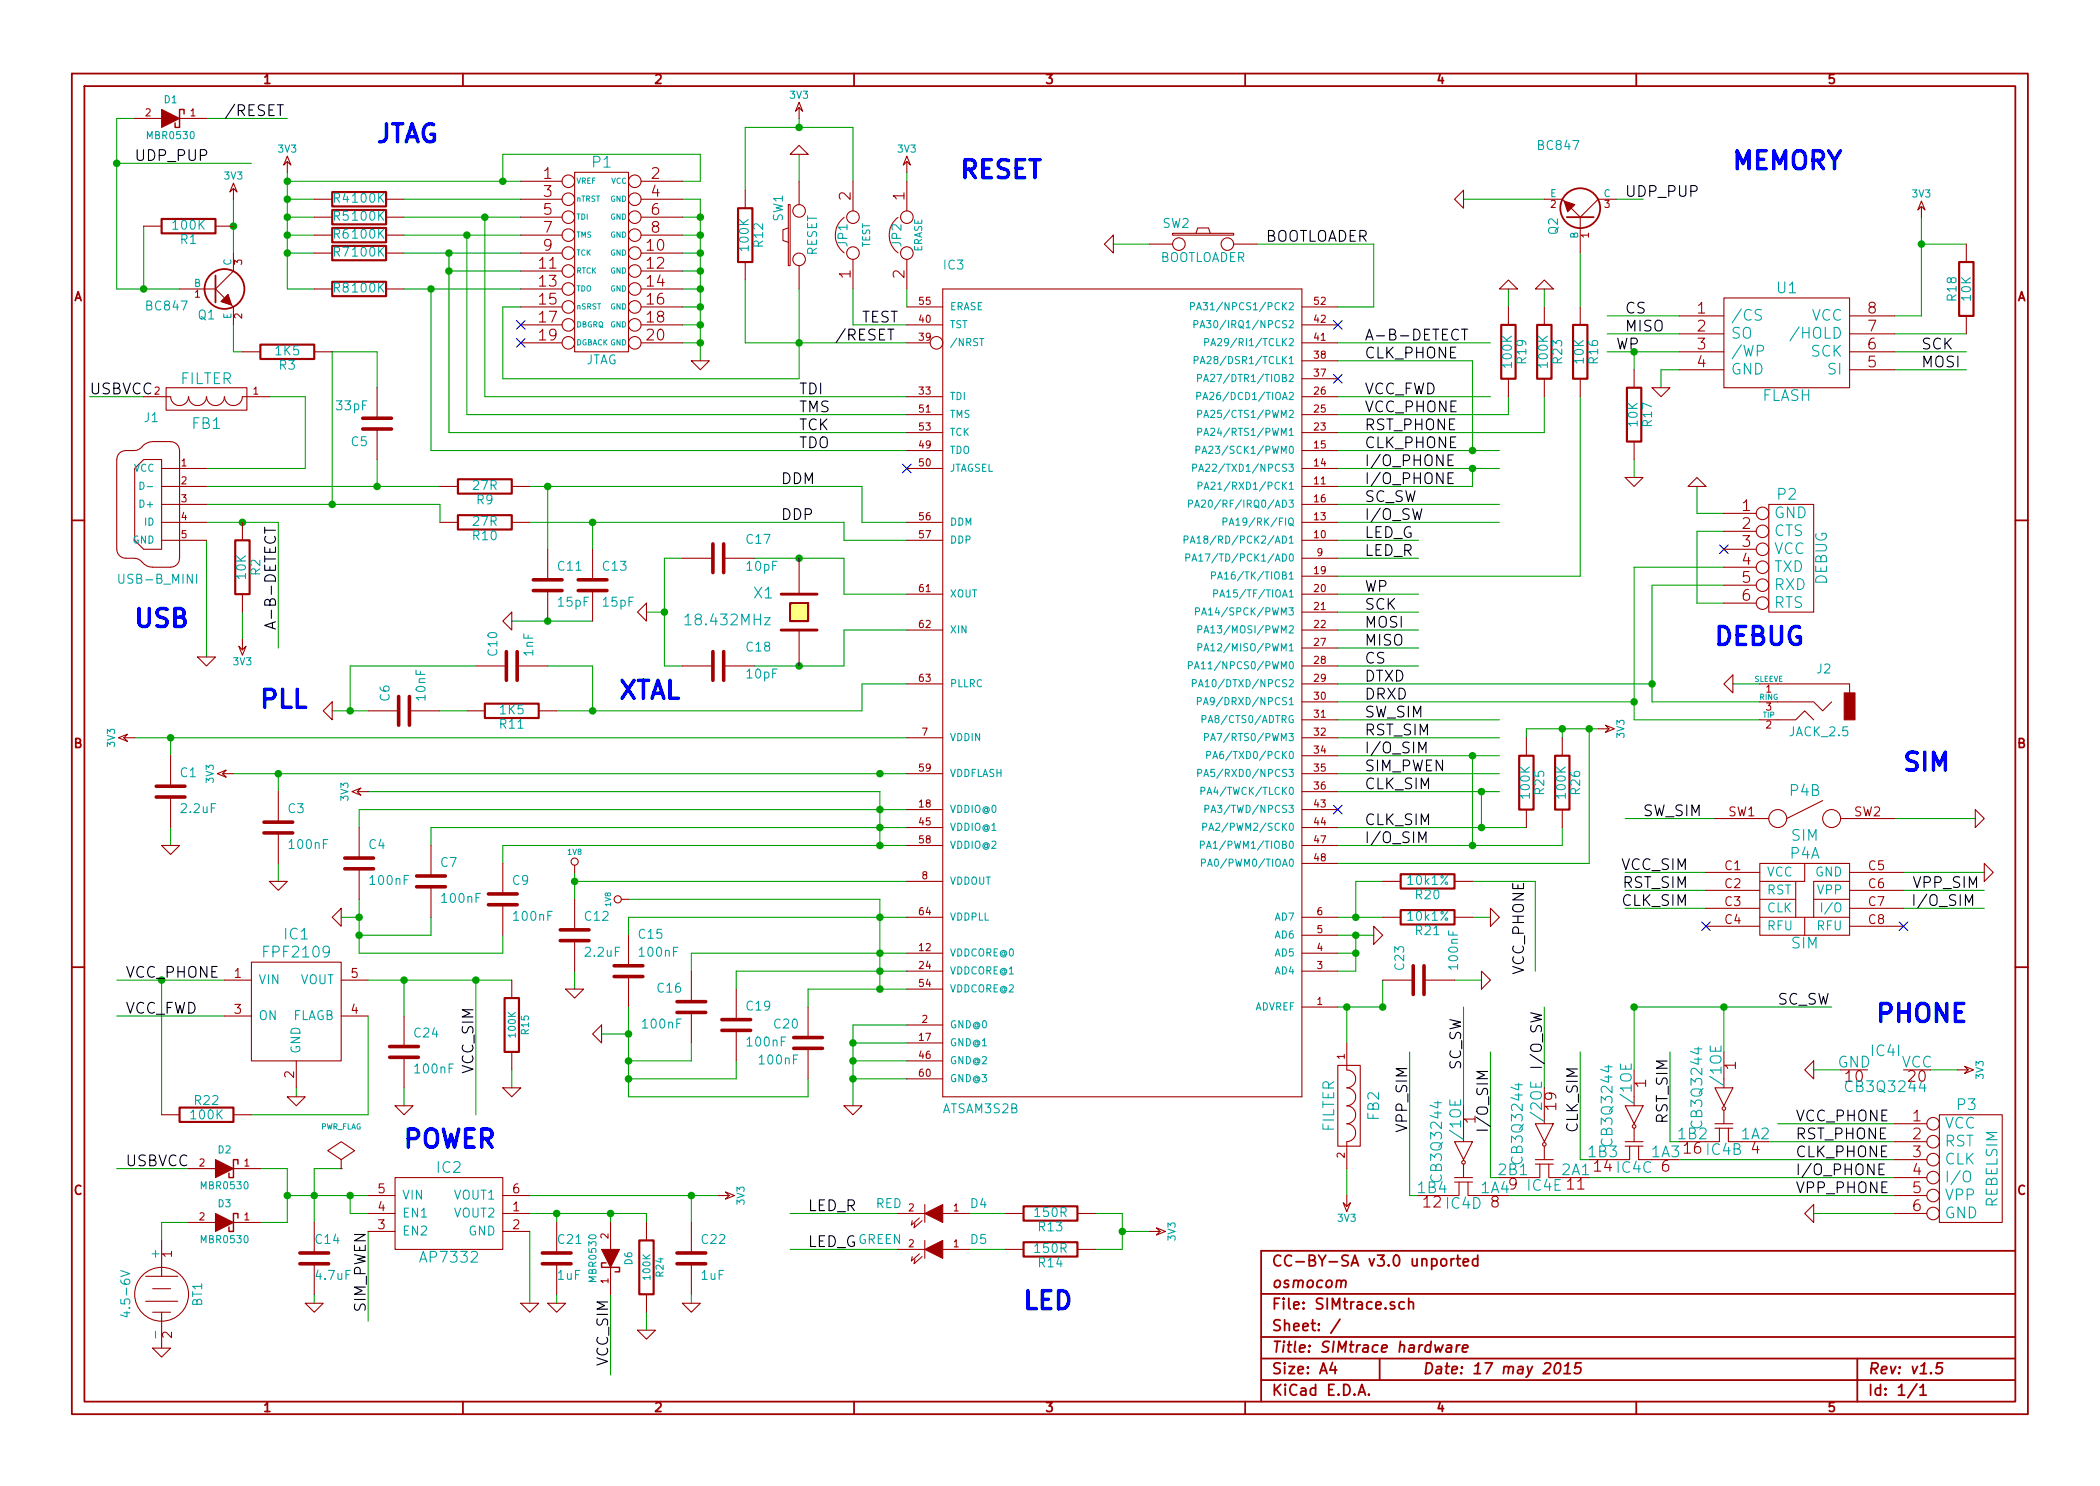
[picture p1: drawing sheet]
<svg xmlns="http://www.w3.org/2000/svg" width="297mm" height="210mm" viewBox="0 0 297 210" stroke-linecap="round" stroke-linejoin="round" font-family="sans-serif">
<defs><g id="words">
<g font-size="3.5" fill="#00f">
<text x="53.3" y="20.3">JTAG</text>
<text x="135.9" y="25.4">RESET</text>
<text x="245.1" y="24.1">MEMORY</text>
<text x="19" y="88.9">USB</text>
<text x="242.6" y="91.4">DEBUG</text>
<text x="36.8" y="100.3">PLL</text>
<text x="87.6" y="99.1">XTAL</text>
<text x="269.2" y="109.2">SIM</text>
<text x="265.4" y="144.8">PHONE</text>
<text x="57.1" y="162.6">POWER</text>
<text x="144.8" y="185.4">LED</text>
</g>
<g font-size="2.1">
<text x="31.7" y="16.5">/RESET</text>
<text x="19" y="22.9">UDP_PUP</text>
<text x="229.9" y="27.9">UDP_PUP</text>
<text x="179.1" y="34.3">BOOTLOADER</text>
<text x="121.9" y="45.7">TEST</text>
<text x="229.9" y="47">MISO</text>
<text x="229.9" y="44.4">CS</text>
<text x="118.1" y="48.3">/RESET</text>
<text x="193" y="48.3">A-B-DETECT</text>
<text x="193" y="50.8">CLK_PHONE</text>
<text x="228.6" y="49.5">WP</text>
<text x="271.8" y="52.1">MOSI</text>
<text x="271.8" y="49.5">SCK</text>
<text x="12.7" y="55.9">USBVCC</text>
<text x="113" y="58.4">TMS</text>
<text x="113" y="55.9">TDI</text>
<text x="193" y="55.9">VCC_FWD</text>
<text x="193" y="58.4">VCC_PHONE</text>
<text x="113" y="63.5">TDO</text>
<text x="113" y="61">TCK</text>
<text x="193" y="63.5">CLK_PHONE</text>
<text x="193" y="61">RST_PHONE</text>
<text x="110.5" y="68.6">DDM</text>
<text x="193" y="71.1">SC_SW</text>
<text x="193" y="68.6">I/O_PHONE</text>
<text x="193" y="66">I/O_PHONE</text>
<text x="110.5" y="73.7">DDP</text>
<text x="193" y="73.7">I/O_SW</text>
<text x="193" y="76.2">LED_G</text>
<text x="193" y="83.8">WP</text>
<text x="193" y="78.7">LED_R</text>
<text x="39.1" y="89.1" transform="rotate(-90 39.1 89.1)">A-B-DETECT</text>
<text x="193" y="88.9">MOSI</text>
<text x="193" y="86.4">SCK</text>
<text x="193" y="94">CS</text>
<text x="193" y="91.4">MISO</text>
<text x="193" y="101.6">SW_SIM</text>
<text x="193" y="99.1">DRXD</text>
<text x="193" y="96.5">DTXD</text>
<text x="193" y="106.7">I/O_SIM</text>
<text x="193" y="104.1">RST_SIM</text>
<text x="193" y="109.2">SIM_PWEN</text>
<text x="193" y="111.8">CLK_SIM</text>
<text x="193" y="119.4">I/O_SIM</text>
<text x="193" y="116.8">CLK_SIM</text>
<text x="232.4" y="115.6">SW_SIM</text>
<text x="229.3" y="123.2">VCC_SIM</text>
<text x="229.6" y="125.7">RST_SIM</text>
<text x="270.5" y="125.7">VPP_SIM</text>
<text x="229.4" y="128.3">CLK_SIM</text>
<text x="271.6" y="128.3">I/O_SIM</text>
<text x="215.6" y="137.9" transform="rotate(-90 215.6 137.9)">VCC_PHONE</text>
<text x="17.8" y="143.5">VCC_FWD</text>
<text x="17.8" y="138.4">VCC_PHONE</text>
<text x="251.5" y="142.2">SC_SW</text>
<text x="67.1" y="151.9" transform="rotate(-90 67.1 151.9)">VCC_SIM</text>
<text x="206.8" y="151.4" transform="rotate(-90 206.8 151.4)">SC_SW</text>
<text x="218.2" y="151.4" transform="rotate(-90 218.2 151.4)">I/O_SW</text>
<text x="199.1" y="160.3" transform="rotate(-90 199.1 160.3)">VPP_SIM</text>
<text x="210.6" y="160.3" transform="rotate(-90 210.6 160.3)">I/O_SIM</text>
<text x="223.3" y="160.3" transform="rotate(-90 223.3 160.3)">CLK_SIM</text>
<text x="236" y="159" transform="rotate(-90 236 159)">RST_SIM</text>
<text x="254" y="161.3">RST_PHONE</text>
<text x="254" y="158.7">VCC_PHONE</text>
<text x="17.8" y="165.1">USBVCC</text>
<text x="254" y="166.4">I/O_PHONE</text>
<text x="254" y="163.8">CLK_PHONE</text>
<text x="114.3" y="171.4">LED_R</text>
<text x="254" y="168.9">VPP_PHONE</text>
<text x="114.3" y="176.5">LED_G</text>
<text x="51.8" y="185.7" transform="rotate(-90 51.8 185.7)">SIM_PWEN</text>
<text x="86.1" y="193.3" transform="rotate(-90 86.1 193.3)">VCC_SIM</text>
</g>
<g font-size="2.1" fill="#00a0a0">
<text x="83.8" y="23.8">P1</text>
<text x="251.4" y="41.6">U1</text>
<text x="244.9" y="45.5">/CS</text>
<text x="256.1" y="45.5">VCC</text>
<text x="244.9" y="48">SO</text>
<text x="244.9" y="50.5">/WP</text>
<text x="244.9" y="53.1">GND</text>
<text x="254" y="48">/HOLD</text>
<text x="256.1" y="50.5">SCK</text>
<text x="258.6" y="53.1">SI</text>
<text x="25.5" y="54.4">FILTER</text>
<text x="249.2" y="56.8">FLASH</text>
<text x="27.2" y="60.8">FB1</text>
<text x="251.4" y="70.8">P2</text>
<text x="251" y="73.4">GND</text>
<text x="251" y="75.9">CTS</text>
<text x="251" y="78.5">VCC</text>
<text x="251" y="81">TXD</text>
<text x="251" y="83.6">RXD</text>
<text x="258.5" y="82.8" transform="rotate(-90 258.5 82.8)">DEBUG</text>
<text x="97.5" y="88.6">18.432MHz</text>
<text x="106.7" y="84.8">X1</text>
<text x="251" y="86.1">RTS</text>
<text x="253.2" y="112.7">P4B</text>
<text x="253.4" y="119">SIM</text>
<text x="253.2" y="121.6">P4A</text>
<text x="37.5" y="135.6">FPF2109</text>
<text x="40.3" y="133">IC1</text>
<text x="253.4" y="134.3">SIM</text>
<text x="264.8" y="149.5">IC4I</text>
<text x="230.9" y="155.7" transform="rotate(-90 230.9 155.7)">/1OE</text>
<text x="243.6" y="153.2" transform="rotate(-90 243.6 153.2)">/1OE</text>
<text x="259.9" y="151.1">GND</text>
<text x="261.4" y="154.6">CB3Q3244</text>
<text x="268.9" y="151.1">VCC</text>
<text x="188.8" y="160.2" transform="rotate(-90 188.8 160.2)">FILTER</text>
<text x="195.1" y="158.5" transform="rotate(-90 195.1 158.5)">FB2</text>
<text x="206.8" y="160.8" transform="rotate(-90 206.8 160.8)">/1OE</text>
<text x="218.2" y="158.2" transform="rotate(-90 218.2 158.2)">/2OE</text>
<text x="228.2" y="161.8" transform="rotate(-90 228.2 161.8)">CB3Q3244</text>
<text x="237.5" y="161.3">1B2</text>
<text x="240.9" y="159.2" transform="rotate(-90 240.9 159.2)">CB3Q3244</text>
<text x="246.4" y="161.3">1A2</text>
<text x="275.1" y="159.8">VCC</text>
<text x="276.8" y="157.1">P3</text>
<text x="61.8" y="166">IC2</text>
<text x="204" y="166.8" transform="rotate(-90 204 166.8)">CB3Q3244</text>
<text x="212.1" y="166.4">2B1</text>
<text x="215.5" y="164.3" transform="rotate(-90 215.5 164.3)">CB3Q3244</text>
<text x="221" y="166.4">2A1</text>
<text x="224.8" y="163.8">1B3</text>
<text x="225.5" y="165.9">14 IC4C 6</text>
<text x="233.7" y="163.8">1A3</text>
<text x="238.2" y="163.3">16 IC4B</text>
<text x="275.1" y="162.3">RST</text>
<text x="275.1" y="164.8">CLK</text>
<text x="275.1" y="167.4">I/O</text>
<text x="200.6" y="168.9">1B4</text>
<text x="201.4" y="170.9">12 IC4D 8</text>
<text x="216.1" y="168.6">IC4E 11</text>
<text x="275.1" y="169.9">VPP</text>
<text x="275.1" y="172.5">GND</text>
<text x="282.6" y="170.8" transform="rotate(-90 282.6 170.8)">REBELSIM</text>
<text x="59.7" y="178.7">AP7332</text>
</g>
<g font-size="2.1" fill="#a00000">
<text x="76.9" y="25.4">1</text>
<text x="76.9" y="27.9">3</text>
<text x="92.1" y="25.4">2</text>
<text x="92.1" y="27.9">4</text>
<text x="120.4" y="28.3" transform="rotate(-90 120.4 28.3)">2</text>
<text x="128" y="28.3" transform="rotate(-90 128 28.3)">1</text>
<text x="76.9" y="30.5">5</text>
<text x="76.9" y="33">7</text>
<text x="76.9" y="35.6">9</text>
<text x="91.5" y="35.6">10</text>
<text x="92.1" y="30.5">6</text>
<text x="92.1" y="33">8</text>
<text x="76.3" y="38.1">11</text>
<text x="76.3" y="40.6">13</text>
<text x="91.5" y="38.1">12</text>
<text x="91.5" y="40.6">14</text>
<text x="120.4" y="39.4" transform="rotate(-90 120.4 39.4)">1</text>
<text x="128" y="39.4" transform="rotate(-90 128 39.4)">2</text>
<text x="76.3" y="43.2">15</text>
<text x="76.3" y="45.7">17</text>
<text x="91.5" y="43.2">16</text>
<text x="91.5" y="45.7">18</text>
<text x="240.1" y="44.4">1</text>
<text x="240.1" y="47">2</text>
<text x="264.2" y="47">7</text>
<text x="264.2" y="44.4">8</text>
<text x="76.3" y="48.3">19</text>
<text x="91.5" y="48.3">20</text>
<text x="240.1" y="49.5">3</text>
<text x="240.1" y="52.1">4</text>
<text x="264.2" y="52.1">5</text>
<text x="264.2" y="49.5">6</text>
<text x="246.4" y="72.4">1</text>
<text x="246.4" y="74.9">2</text>
<text x="246.4" y="77.5">3</text>
<text x="246.4" y="80">4</text>
<text x="246.4" y="82.5">5</text>
<text x="246.4" y="85.1">6</text>
<text x="232.9" y="153.9" transform="rotate(-90 232.9 153.9)">1</text>
<text x="245.6" y="151.3" transform="rotate(-90 245.6 151.3)">1</text>
<text x="261.1" y="153.2">10</text>
<text x="270" y="153.2">20</text>
<text x="208.8" y="158.9" transform="rotate(-90 208.8 158.9)">1</text>
<text x="220.2" y="157" transform="rotate(-90 220.2 157)">19</text>
<text x="270.6" y="158.7">1</text>
<text x="270.6" y="161.3">2</text>
<text x="247.7" y="163.3">4</text>
<text x="270.6" y="163.8">3</text>
<text x="270.6" y="166.4">4</text>
<text x="209.5" y="168.9">1A49</text>
<text x="270.6" y="168.9">5</text>
<text x="270.6" y="171.4">6</text>
<text x="179.9" y="179.3">CC-BY-SA v3.0 unported</text>
<text x="179.9" y="185.4">File: SIMtrace.sch</text>
<text x="179.9" y="182.3">osmocom</text>
<text x="179.9" y="191.5">Title: SIMtrace hardware</text>
<text x="179.9" y="188.4">Sheet: /</text>
<text x="179.9" y="197.6">KiCad E.D.A.</text>
<text x="179.9" y="194.5">Size: A4</text>
<text x="201.2" y="194.5">Date: 17 may 2015</text>
<text x="264.2" y="194.5">Rev: v1.5</text>
<text x="264.2" y="197.6">Id: 1/1</text>
</g>
<g font-size="1.8" fill="#a00000">
<text x="37.3" y="11.9">1</text>
<text x="92.7" y="11.9">2</text>
<text x="148" y="11.9">3</text>
<text x="203.3" y="11.9">4</text>
<text x="258.6" y="11.9">5</text>
<text x="10.4" y="42.7">A</text>
<text x="285.3" y="42.7">A</text>
<text x="10.4" y="105.9">B</text>
<text x="285.3" y="105.9">B</text>
<text x="244.5" y="115.6">SW1</text>
<text x="262.3" y="115.6">SW2</text>
<text x="244" y="123.2">C1</text>
<text x="244" y="125.7">C2</text>
<text x="264.3" y="123.2">C5</text>
<text x="264.3" y="125.7">C6</text>
<text x="244" y="128.3">C3</text>
<text x="244" y="130.8">C4</text>
<text x="264.3" y="128.3">C7</text>
<text x="264.3" y="130.8">C8</text>
<text x="33.2" y="138.4">1</text>
<text x="33.2" y="143.5">3</text>
<text x="49.7" y="143.5">4</text>
<text x="49.7" y="138.4">5</text>
<text x="41.7" y="152.5" transform="rotate(-90 41.7 152.5)">2</text>
<text x="10.4" y="169.1">C</text>
<text x="53.5" y="174">3</text>
<text x="53.5" y="171.4">4</text>
<text x="53.5" y="168.9">5</text>
<text x="72.5" y="171.4">1</text>
<text x="72.5" y="174">2</text>
<text x="72.5" y="168.9">6</text>
<text x="285.3" y="169.1">C</text>
<text x="24.4" y="177.9" transform="rotate(-90 24.4 177.9)">1</text>
<text x="24.4" y="189.3" transform="rotate(-90 24.4 189.3)">2</text>
<text x="37.3" y="199.8">1</text>
<text x="92.7" y="199.8">2</text>
<text x="148" y="199.8">3</text>
<text x="203.3" y="199.8">4</text>
<text x="258.6" y="199.8">5</text>
</g>
<g font-size="1.8" fill="#00a0a0">
<text x="217.7" y="21.3">BC847</text>
<text x="47.1" y="28.7">R4</text>
<text x="50" y="28.7">100K</text>
<text x="24.6" y="32.6">100K</text>
<text x="25.6" y="34.6">R1</text>
<text x="47.1" y="33.8">R6</text>
<text x="47.1" y="31.3">R5</text>
<text x="50" y="33.8">100K</text>
<text x="50" y="31.3">100K</text>
<text x="106" y="35.4" transform="rotate(-90 106 35.4)">100K</text>
<text x="108" y="34.9" transform="rotate(-90 108 34.9)">R12</text>
<text x="110.8" y="31.3" transform="rotate(-90 110.8 31.3)">SW1</text>
<text x="119.9" y="34.8" transform="rotate(-90 119.9 34.8)">JP1</text>
<text x="127.6" y="34.8" transform="rotate(-90 127.6 34.8)">JP2</text>
<text x="164.4" y="32.3">SW2</text>
<text x="220.4" y="33.2" transform="rotate(-90 220.4 33.2)">Q2</text>
<text x="47.1" y="41.4">R8</text>
<text x="47.1" y="36.4">R7</text>
<text x="50" y="41.4">100K</text>
<text x="50" y="36.4">100K</text>
<text x="115.6" y="36.2" transform="rotate(-90 115.6 36.2)">RESET</text>
<text x="133.5" y="38.2">IC3</text>
<text x="163.9" y="37.1">BOOTLOADER</text>
<text x="20.8" y="44">BC847</text>
<text x="28" y="45.3">Q1</text>
<text x="276.8" y="42.5" transform="rotate(-90 276.8 42.5)">R18</text>
<text x="278.8" y="42.5" transform="rotate(-90 278.8 42.5)">10K</text>
<text x="39" y="50.3">1K5</text>
<text x="39.5" y="52.4">R3</text>
<text x="82.7" y="51.6">JTAG</text>
<text x="213.9" y="51.9" transform="rotate(-90 213.9 51.9)">100K</text>
<text x="216" y="51.4" transform="rotate(-90 216 51.4)">R19</text>
<text x="219" y="51.9" transform="rotate(-90 219 51.9)">100K</text>
<text x="221" y="51.4" transform="rotate(-90 221 51.4)">R23</text>
<text x="224.1" y="51.4" transform="rotate(-90 224.1 51.4)">10K</text>
<text x="226.1" y="51.4" transform="rotate(-90 226.1 51.4)">R16</text>
<text x="20.4" y="59.8">J1</text>
<text x="47.7" y="58.1">33pF</text>
<text x="49.7" y="63.2">C5</text>
<text x="231.7" y="60.3" transform="rotate(-90 231.7 60.3)">10K</text>
<text x="233.7" y="60.3" transform="rotate(-90 233.7 60.3)">R17</text>
<text x="67" y="69.4">27R</text>
<text x="67.5" y="71.4">R9</text>
<text x="67" y="76.5">R10</text>
<text x="67" y="74.5">27R</text>
<text x="105.6" y="77">C17</text>
<text x="17.1" y="82.6">USB-B_MINI</text>
<text x="34.8" y="81.9" transform="rotate(-90 34.8 81.9)">10K</text>
<text x="36.9" y="81.4" transform="rotate(-90 36.9 81.4)">R2</text>
<text x="79" y="80.8">C11</text>
<text x="85.3" y="80.8">C13</text>
<text x="105.7" y="80.8">10pF</text>
<text x="79" y="85.9">15pF</text>
<text x="85.4" y="85.9">15pF</text>
<text x="70.4" y="92.7" transform="rotate(-90 70.4 92.7)">C10</text>
<text x="75.5" y="92.8" transform="rotate(-90 75.5 92.8)">1nF</text>
<text x="105.6" y="92.2">C18</text>
<text x="257" y="95.3">J2</text>
<text x="55.2" y="99.2" transform="rotate(-90 55.2 99.2)">C6</text>
<text x="60.2" y="99" transform="rotate(-90 60.2 99)">10nF</text>
<text x="70.8" y="101.1">1K5</text>
<text x="105.7" y="96.1">10pF</text>
<text x="70.8" y="103.2">R11</text>
<text x="253.2" y="104.2">JACK_2.5</text>
<text x="25.5" y="110">C1</text>
<text x="216.5" y="112.8" transform="rotate(-90 216.5 112.8)">100K</text>
<text x="218.5" y="112.4" transform="rotate(-90 218.5 112.4)">R25</text>
<text x="221.5" y="112.8" transform="rotate(-90 221.5 112.8)">100K</text>
<text x="223.6" y="112.4" transform="rotate(-90 223.6 112.4)">R26</text>
<text x="25.7" y="115.1">2.2uF</text>
<text x="40.8" y="115.1">C3</text>
<text x="41" y="120.2">100nF</text>
<text x="52.2" y="120.2">C4</text>
<text x="52.5" y="125.3">100nF</text>
<text x="62.4" y="122.7">C7</text>
<text x="72.5" y="125.3">C9</text>
<text x="199.2" y="125.3">10k1%</text>
<text x="249.9" y="124.1">VCC</text>
<text x="256.7" y="124.1">GND</text>
<text x="62.6" y="127.8">100nF</text>
<text x="72.8" y="130.3">100nF</text>
<text x="82.8" y="130.3">C12</text>
<text x="199.2" y="130.3">10k1%</text>
<text x="200.3" y="127.3">R20</text>
<text x="249.9" y="126.6">RST</text>
<text x="249.9" y="129.2">CLK</text>
<text x="249.9" y="131.7">RFU</text>
<text x="257" y="131.7">RFU</text>
<text x="257.1" y="126.6">VPP</text>
<text x="258.2" y="129.2">I/O</text>
<text x="82.9" y="135.4">2.2uF</text>
<text x="90.4" y="132.9">C15</text>
<text x="90.6" y="135.4">100nF</text>
<text x="198.7" y="137.2" transform="rotate(-90 198.7 137.2)">C23</text>
<text x="200.3" y="132.4">R21</text>
<text x="206.3" y="137" transform="rotate(-90 206.3 137)">100nF</text>
<text x="36.6" y="139.3">VIN</text>
<text x="42.3" y="139.3">VOUT</text>
<text x="93" y="140.5">C16</text>
<text x="105.6" y="143">C19</text>
<text x="36.6" y="144.4">ON</text>
<text x="41.1" y="144.4">FLAGB</text>
<text x="42.5" y="149.1" transform="rotate(-90 42.5 149.1)">GND</text>
<text x="58.6" y="146.9">C24</text>
<text x="91" y="145.6">100nF</text>
<text x="105.8" y="148.1">100nF</text>
<text x="109.6" y="145.6">C20</text>
<text x="58.8" y="151.9">100nF</text>
<text x="107.5" y="150.7">100nF</text>
<text x="27.1" y="158.4">100K</text>
<text x="27.6" y="156.4">R22</text>
<text x="133.3" y="157.6">ATSAM3S2B</text>
<text x="56.9" y="172.3">EN1</text>
<text x="56.9" y="169.8">VIN</text>
<text x="64.2" y="172.3">VOUT2</text>
<text x="64.2" y="169.8">VOUT1</text>
<text x="123.9" y="171">RED</text>
<text x="137.3" y="171">D4</text>
<text x="146.5" y="172.3">150R</text>
<text x="22.6" y="177.9" transform="rotate(-90 22.6 177.9)">+</text>
<text x="44.7" y="176.1">C14</text>
<text x="56.9" y="174.9">EN2</text>
<text x="66.2" y="174.9">GND</text>
<text x="79" y="176.1">C21</text>
<text x="99.3" y="176.1">C22</text>
<text x="121.3" y="176.1">GREEN</text>
<text x="137.3" y="176.1">D5</text>
<text x="146.5" y="177.3">150R</text>
<text x="147" y="179.4">R14</text>
<text x="147" y="174.3">R13</text>
<text x="18.5" y="185.7" transform="rotate(-90 18.5 185.7)">4.5-6V</text>
<text x="28.7" y="184.8" transform="rotate(-90 28.7 184.8)">BT1</text>
<text x="44.8" y="181.1">4.7uF</text>
<text x="78.9" y="181.1">1uF</text>
<text x="99.2" y="181.1">1uF</text>
<text x="22.6" y="189.1" transform="rotate(-90 22.6 189.1)">-</text>
</g>
<g font-size="1.4" fill="#a00000">
<text x="20.6" y="16.5">2</text>
<text x="26.9" y="16.5">1</text>
<text x="219.3" y="29.5">2</text>
<text x="226.9" y="29.5">3</text>
<text x="224.8" y="33.6" transform="rotate(-90 224.8 33.6)">1</text>
<text x="34.3" y="37.5" transform="rotate(-90 34.3 37.5)">3</text>
<text x="27.6" y="42.2">1</text>
<text x="34.3" y="45.1" transform="rotate(-90 34.3 45.1)">2</text>
<text x="130" y="45.7">40</text>
<text x="130" y="43.2">55</text>
<text x="185.9" y="45.7">42</text>
<text x="185.9" y="43.2">52</text>
<text x="130" y="48.3">39</text>
<text x="185.9" y="48.3">41</text>
<text x="185.9" y="53.3">37</text>
<text x="185.9" y="50.8">38</text>
<text x="21.8" y="55.9">2</text>
<text x="35.8" y="55.9">1</text>
<text x="130" y="58.4">51</text>
<text x="130" y="55.9">33</text>
<text x="185.9" y="58.4">25</text>
<text x="185.9" y="55.9">26</text>
<text x="130" y="61">53</text>
<text x="130" y="63.5">49</text>
<text x="185.9" y="61">23</text>
<text x="185.9" y="63.5">15</text>
<text x="25.7" y="66">1</text>
<text x="25.7" y="68.6">2</text>
<text x="25.7" y="71.1">3</text>
<text x="130" y="66">50</text>
<text x="185.9" y="68.6">11</text>
<text x="185.9" y="66">14</text>
<text x="185.9" y="71.1">16</text>
<text x="25.7" y="73.7">4</text>
<text x="25.7" y="76.2">5</text>
<text x="130" y="73.7">56</text>
<text x="130" y="76.2">57</text>
<text x="185.9" y="76.2">10</text>
<text x="185.9" y="73.7">13</text>
<text x="130" y="83.8">61</text>
<text x="185.9" y="83.8">20</text>
<text x="185.9" y="81.3">19</text>
<text x="186.3" y="78.7">9</text>
<text x="130" y="88.9">62</text>
<text x="185.9" y="86.4">21</text>
<text x="185.9" y="88.9">22</text>
<text x="185.9" y="91.4">27</text>
<text x="185.9" y="94">28</text>
<text x="130" y="96.5">63</text>
<text x="185.9" y="99.1">30</text>
<text x="185.9" y="101.6">31</text>
<text x="185.9" y="96.5">29</text>
<text x="249.8" y="98">1</text>
<text x="249.8" y="100.6">3</text>
<text x="130.4" y="104.1">7</text>
<text x="185.9" y="104.1">32</text>
<text x="185.9" y="106.7">34</text>
<text x="249.8" y="103.1">2</text>
<text x="130" y="109.2">59</text>
<text x="185.9" y="109.2">35</text>
<text x="185.9" y="111.8">36</text>
<text x="130" y="116.8">45</text>
<text x="130" y="114.3">18</text>
<text x="130" y="119.4">58</text>
<text x="185.9" y="114.3">43</text>
<text x="185.9" y="116.8">44</text>
<text x="185.9" y="119.4">47</text>
<text x="130.4" y="124.5">8</text>
<text x="185.9" y="121.9">48</text>
<text x="130" y="129.5">64</text>
<text x="186.3" y="129.5">6</text>
<text x="130" y="134.6">12</text>
<text x="130" y="137.2">24</text>
<text x="186.3" y="137.2">3</text>
<text x="186.3" y="134.6">4</text>
<text x="186.3" y="132.1">5</text>
<text x="130" y="139.7">54</text>
<text x="186.3" y="142.2">1</text>
<text x="130" y="149.9">46</text>
<text x="130" y="147.3">17</text>
<text x="130.4" y="144.8">2</text>
<text x="190.2" y="149.9" transform="rotate(-90 190.2 149.9)">1</text>
<text x="130" y="152.4">60</text>
<text x="28.2" y="165.1">2</text>
<text x="34.5" y="165.1">1</text>
<text x="190.2" y="163.8" transform="rotate(-90 190.2 163.8)">2</text>
<text x="28.2" y="172.7">2</text>
<text x="34.5" y="172.7">1</text>
<text x="128.5" y="171.4">2</text>
<text x="134.9" y="171.4">1</text>
<text x="86.1" y="175.3" transform="rotate(-90 86.1 175.3)">2</text>
<text x="128.5" y="176.5">2</text>
<text x="134.9" y="176.5">1</text>
<text x="86.1" y="181.6" transform="rotate(-90 86.1 181.6)">1</text>
</g>
<g font-size="1.4" fill="#00a0a0">
<text x="23.2" y="14.7">D1</text>
<text x="111.8" y="14">3V3</text>
<text x="21" y="19.7">MBR0530</text>
<text x="39.4" y="21.6">3V3</text>
<text x="127" y="21.6">3V3</text>
<text x="31.8" y="25.4">3V3</text>
<text x="219.3" y="27.9">E</text>
<text x="226.8" y="27.9">C</text>
<text x="270.5" y="28">3V3</text>
<text x="123.1" y="35.1" transform="rotate(-90 123.1 35.1)">TEST</text>
<text x="130.5" y="35.7" transform="rotate(-90 130.5 35.7)">ERASE</text>
<text x="223.3" y="33.8" transform="rotate(-90 223.3 33.8)">B</text>
<text x="27.4" y="40.6">B</text>
<text x="32.8" y="37.6" transform="rotate(-90 32.8 37.6)">C</text>
<text x="32.8" y="45.2" transform="rotate(-90 32.8 45.2)">E</text>
<text x="134.4" y="46.5">TST</text>
<text x="134.4" y="43.9">ERASE</text>
<text x="170.3" y="43.9">PA31/NPCS1/PCK2</text>
<text x="170.8" y="46.5">PA30/IRQ1/NPCS2</text>
<text x="134.4" y="49">/NRST</text>
<text x="170.5" y="51.6">PA28/DSR1/TCLK1</text>
<text x="172.1" y="49">PA29/RI1/TCLK2</text>
<text x="134.4" y="59.2">TMS</text>
<text x="134.4" y="56.6">TDI</text>
<text x="170.8" y="56.6">PA26/DCD1/TIOA2</text>
<text x="170.9" y="59.2">PA25/CTS1/PWM2</text>
<text x="170.9" y="54.1">PA27/DTR1/TIOB2</text>
<text x="134.4" y="61.7">TCK</text>
<text x="134.4" y="64.3">TDO</text>
<text x="170.8" y="64.3">PA23/SCK1/PWM0</text>
<text x="170.9" y="61.7">PA24/RTS1/PWM1</text>
<text x="18.8" y="66.8">VCC</text>
<text x="20" y="71.9">D+</text>
<text x="134.4" y="66.8">JTAGSEL</text>
<text x="170.4" y="71.9">PA20/RF/IRQ0/AD3</text>
<text x="170.5" y="66.8">PA22/TXD1/NPCS3</text>
<text x="171.3" y="69.3">PA21/RXD1/PCK1</text>
<text x="18.7" y="77">GND</text>
<text x="20.4" y="74.4">ID</text>
<text x="134.4" y="74.4">DDM</text>
<text x="134.4" y="77">DDP</text>
<text x="169.8" y="77">PA18/RD/PCK2/AD1</text>
<text x="174.4" y="74.4">PA19/RK/FIQ</text>
<text x="169.9" y="79.5">PA17/TD/PCK1/AD0</text>
<text x="172.7" y="82">PA16/TK/TIOB1</text>
<text x="134.4" y="84.6">XOUT</text>
<text x="134.4" y="89.7">XIN</text>
<text x="170.6" y="87.1">PA14/SPCK/PWM3</text>
<text x="170.9" y="89.7">PA13/MOSI/PWM2</text>
<text x="172.9" y="84.6">PA15/TF/TIOA1</text>
<text x="33" y="94.2">3V3</text>
<text x="169.8" y="94.7">PA11/NPCS0/PWM0</text>
<text x="170.9" y="92.2">PA12/MISO/PWM1</text>
<text x="134.4" y="97.3">PLLRC</text>
<text x="170.2" y="97.3">PA10/DTXD/NPCS2</text>
<text x="170.9" y="99.8">PA9/DRXD/NPCS1</text>
<text x="16.3" y="105.6" transform="rotate(-90 16.3 105.6)">3V3</text>
<text x="134.4" y="104.9">VDDIN</text>
<text x="170.9" y="102.4">PA8/CTS0/ADTRG</text>
<text x="171.7" y="104.9">PA7/RTS0/PWM3</text>
<text x="172.2" y="107.4">PA6/TXD0/PCK0</text>
<text x="229.8" y="104.4" transform="rotate(-90 229.8 104.4)">3V3</text>
<text x="30.3" y="110.7" transform="rotate(-90 30.3 110.7)">3V3</text>
<text x="49.3" y="113.3" transform="rotate(-90 49.3 113.3)">3V3</text>
<text x="134.4" y="110">VDDFLASH</text>
<text x="170.8" y="112.5">PA4/TWCK/TLCK0</text>
<text x="171.1" y="110">PA5/RXD0/NPCS3</text>
<text x="134.4" y="117.6">VDDIO@1</text>
<text x="134.4" y="115.1">VDDIO@0</text>
<text x="171.6" y="117.6">PA2/PWM2/SCK0</text>
<text x="171.7" y="115.1">PA3/TWD/NPCS3</text>
<text x="134.4" y="125.2">VDDOUT</text>
<text x="134.4" y="120.1">VDDIO@2</text>
<text x="171.2" y="120.1">PA1/PWM1/TIOB0</text>
<text x="171.2" y="122.7">PA0/PWM0/TIOA0</text>
<text x="134.4" y="130.3">VDDPLL</text>
<text x="180.3" y="130.3">AD7</text>
<text x="134.4" y="135.4">VDDCORE@0</text>
<text x="134.4" y="137.9">VDDCORE@1</text>
<text x="180.3" y="137.9">AD4</text>
<text x="180.3" y="135.4">AD5</text>
<text x="180.3" y="132.8">AD6</text>
<text x="134.4" y="140.5">VDDCORE@2</text>
<text x="177.3" y="143">ADVREF</text>
<text x="73" y="146.7" transform="rotate(-90 73 146.7)">100K</text>
<text x="74.9" y="146.3" transform="rotate(-90 74.9 146.3)">R15</text>
<text x="134.4" y="145.5">GND@0</text>
<text x="134.4" y="148.1">GND@1</text>
<text x="134.4" y="153.2">GND@3</text>
<text x="134.4" y="150.6">GND@2</text>
<text x="280.6" y="152.6" transform="rotate(-90 280.6 152.6)">3V3</text>
<text x="30.9" y="163.2">D2</text>
<text x="28.6" y="168.3">MBR0530</text>
<text x="30.9" y="170.9">D3</text>
<text x="105.4" y="170.4" transform="rotate(-90 105.4 170.4)">3V3</text>
<text x="189.3" y="172.9">3V3</text>
<text x="28.6" y="175.9">MBR0530</text>
<text x="89.5" y="178.9" transform="rotate(-90 89.5 178.9)">D6</text>
<text x="166.3" y="175.5" transform="rotate(-90 166.3 175.5)">3V3</text>
<text x="84.4" y="181.2" transform="rotate(-90 84.4 181.2)">MBR0530</text>
<text x="92" y="181" transform="rotate(-90 92 181)">100K</text>
<text x="93.9" y="180.6" transform="rotate(-90 93.9 180.6)">R24</text>
</g>
<g font-size="1.1" fill="#00a0a0">
<text x="81.5" y="26">VREF</text>
<text x="81.5" y="28.6">nTRST</text>
<text x="86.3" y="28.6">GND</text>
<text x="86.4" y="26">VCC</text>
<text x="81.5" y="31.1">TDI</text>
<text x="81.5" y="33.6">TMS</text>
<text x="86.3" y="31.1">GND</text>
<text x="86.3" y="33.6">GND</text>
<text x="81.5" y="36.2">TCK</text>
<text x="81.5" y="38.7">RTCK</text>
<text x="81.5" y="41.3">TDO</text>
<text x="86.3" y="36.2">GND</text>
<text x="86.3" y="38.7">GND</text>
<text x="86.3" y="41.3">GND</text>
<text x="81.5" y="43.8">nSRST</text>
<text x="81.5" y="46.3">DBGRQ</text>
<text x="86.3" y="43.8">GND</text>
<text x="86.3" y="46.3">GND</text>
<text x="81.5" y="48.9">DGBACK GND</text>
<text x="248.1" y="96.5">SLEEVE</text>
<text x="248.9" y="99.1">RING</text>
<text x="249.4" y="101.6">TIP</text>
<text x="80.3" y="121">1V8</text>
<text x="86.4" y="128.2" transform="rotate(-90 86.4 128.2)">1V8</text>
<text x="45.3" y="159.8">PWR_FLAG</text>
</g>
</g></defs>
<g fill="none" stroke="#a00000" stroke-width=".25">
<path d="M10.2 10.4h276.6v189.7h-276.6zM11.9 12.2h273.2v186.1h-273.2zM65.5 10.4v1.8M120.8 10.4v1.8M176.1 10.4v1.8M231.4 10.4v1.8M30.5 39v3.8M221.6 30.7h3.8M10.2 73.6h1.7M285.1 73.6h1.7M10.2 136.8h1.7M285.1 136.8h1.7"/>
<path d="M203.9 178.3a.42 .42 0 0 1 .4-.2 .42 .42 0 0 1 .3 .3v.4a.43 .43 0 0 1-.4 .3 .43 .43 0 0 1-.4-.3zM205.3 178.1v1M205.7 178.1l-.3 .1-.1 .2M206 178.1h.6M206.2 177.6v1.3l.1 .1 .3 .1M207 178.6l.7-.1-.1-.3-.4-.1-.2 .2 .1 .7 .1 .1 .4-.1M209 178.2a.48 .48 0 0 0-.6 .1l-.1 .5a.48 .48 0 0 0 .7 .2M209 177.6v1.5M285.1 177h-106.7v21.3M65.5 198.3v1.8M120.8 198.3v1.8M176.1 198.3v1.8"/>
<path d="M178.4 183.1h106.7M178.4 189.2h106.7M178.4 195.3h106.7M178.4 192.2h106.7M188.5 192.8l-.4 1h1M188.8 193.3v1.1M189.5 186.7l-1.3 1.9M189.7 181.4a.35 .35 0 0 1 .4-.3 .35 .35 0 0 1 .3 .3l-.1 .8M192.1 197.4l.5-1.5 .5 1.5M192.3 197h.7M193.6 197.3h.1l-.1 .1-.1-.1h.1v.1M195.1 192.2v3.1"/>
<path d="M198.6 184.3a.48 .48 0 0 0-.6 0l-.1 .6a.48 .48 0 0 0 .7 .2M199.3 184.3a.38 .38 0 0 1 .6 .1v.8M199.3 183.7v1.5M203 190.3l.1 1 .4-.7 .2 .7 .4-1M204.7 190.4l.2-.1 .4 .1v.1l-.1 .8M205.3 190.7h-.5a.35 .35 0 0 0-.2 .5l.1 .1 .5-.1M206.1 190.3l-.2 1M206.5 190.3l-.3 .1-.2 .2M206.9 190.8l.7-.1v-.3l-.2-.1-.4 .1-.2 .7 .2 .2 .5-.1M220.1 193a.35 .35 0 0 1 .4-.2 .35 .35 0 0 1 .2 .3 .87 .87 0 0 1-.6 1.3l-.1-.1a1.14 1.14 0 0 1 .1-1.3zM221.2 194.4h.9M221.3 193.3l.5-.5-.1 1.6"/>
<path d="M223.6 192.8h-.7l-.1 .8 .2-.2 .5 .1 .1 .2-.1 .5a.62 .62 0 0 1-.8 0M231.4 198.3v1.8M262.7 192.2v6.1M271.1 195.8l-1.3 2M271.6 196.3l.4-.4v1.5M271.6 197.4h.9M274.8 192.8h-.8l-.1 .8 .2-.2 .5 .1 .2 .2-.2 .5a.62 .62 0 0 1-.8 0"/>
<circle cx="223.5" cy="29.5" r="2.82"/>
<circle cx="31.7" cy="40.9" r="2.82"/>
</g>
<g fill="none" stroke="#00a000" stroke-width=".15">
<path d="M19 16.8h-2.5v24.1h8.9M29.2 16.8h11.4M113 16.8v1.2M16.5 23.1h19.1M20.3 32v8.9M33 28.2v7.6M40.6 28.2h3.8M40.6 24.4v16.5h3.8M40.6 35.8h3.8M40.6 30.7h3.8M40.6 25.6h33.1M40.6 33.3h3.8"/>
<path d="M57.1 28.2h16.6M57.1 35.8h16.6M57.1 30.7h16.6M57.1 33.3h16.6M63.5 35.8v25.4h64.8M63.5 38.3h10.2M66 33.3v25.4h62.3M68.6 30.7v25.4h59.7M71.1 25.6v-3.8h28v3.8h-2.6M96.5 28.2h2.6v22.8M96.5 35.8h2.6M96.5 30.7h2.6"/>
<path d="M96.5 33.3h2.6M96.5 38.3h2.6M105.4 39.6v8.9h22.9M113 21.8v3.8M120.6 25.6v-7.6h-15.2v8.9M128.3 24.4v1.2M157.5 34.5h5.1M177.8 34.5h16.5v8.9h-5.1M207 28.2h11.4M223.5 35.8v7.6M228.6 28.2h3.8M271.8 34.5h6.3"/>
<path d="M271.8 30.7v14h-3.8M12.7 56.1h7.6M33 46v3.8h1.3M38.1 56.1h5.1v10.2h-14M53.3 54.9v-5.1h-6.3v21.6M57.1 40.9h16.6M61 40.9v22.8h67.3M96.5 43.4h2.6M96.5 48.5h2.6M96.5 40.9h2.6M96.5 46h2.6M113 40.9v12.7h-41.9v-10.2h2.6"/>
<path d="M120.6 40.9v5.1h7.7M128.3 40.9v2.5M189.2 56.1h21.6M189.2 48.5h21.6M189.2 51h19.1v12.7M213.4 40.9v2.5M213.4 56.1v2.6h-24.2M218.4 56.1v5.1h-29.2M218.4 40.9v2.5M223.5 56.1v25.4h-34.3M227.3 49.8h10.2M227.3 44.7h10.2"/>
<path d="M227.3 47.2h10.2M231.1 49.8v2.5M237.5 52.3h-2.6v2.6M268 49.8h10.1M268 52.3h10.1M268 47.2h10.1M29.2 71.4h33v2.5M29.2 68.8h33M29.2 73.9h10.2v17.8M29.2 76.4v16.6M53.3 65v3.8M74.9 68.8h47v5.1h6.4"/>
<path d="M74.9 73.9h44.5v2.5h8.9M77.5 68.8v8.9M83.8 73.9v3.8M96.5 79h-2.5v15.2h2.5M106.7 79h12.7v5.1h8.9M189.2 71.4h22.9M189.2 66.3h22.9M189.2 63.7h22.9M189.2 76.4h11.5M189.2 79h11.5M189.2 73.9h22.9M208.3 66.3v2.5h-19.1"/>
<path d="M231.1 65v2.6M240 68.8v3.8h3.8M243.8 75.2h-3.8v10.1h3.8M34.3 86.6v3.8M67.3 94.2h-17.8v6.4M72.4 87.9h11.4M77.5 94.2h6.3v6.4M91.4 86.6h2.6M128.3 96.8h-6.4v3.8h-43.2M128.3 89.1h-8.9v5.1h-12.7M189.2 99.3h41.9M189.2 96.8h44.5"/>
<path d="M189.2 84.1h11.5M189.2 94.2h11.5M189.2 89.1h11.5M189.2 86.6h11.5M189.2 91.7h11.5M243.8 80.3h-12.7v21.5h17.8M243.8 82.8h-10.1v16.5h15.2M245.1 96.8h3.8M19 104.4h109.3M24.1 104.4v2.5M24.1 117.1v2.5M33 109.5h95.3"/>
<path d="M39.4 109.5v2.5M47 100.6h5.1M52.1 112h72.4v7.6M62.2 100.6h3.8M128.3 119.6h-57.2v2.6M128.3 117.1h-67.3v2.5M128.3 114.5h-77.5v2.6M189.2 112h22.9M189.2 104.4h22.9M189.2 109.5h22.9M189.2 101.8h22.9M189.2 106.9h22.9"/>
<path d="M189.2 117.1h26.7M208.3 106.9v12.7M209.5 112v5.1M221 117.1v2.5h-31.8M221 103.1v1.3M224.8 103.1v19.1h-35.6M226.1 103.1h-10.2v1.3M229.9 115.8h12.7M268 115.8h11.4M16.5 138.7h15.2M22.9 138.7v19M39.4 122.2v2.5"/>
<path d="M48.3 129.8h2.5M50.8 127.2v7.7h20.3v-2.6M52.1 138.7h20.3M57.1 138.7v5.1M61 129.8v2.5h-10.2M67.3 138.7v19M81.3 124.7h47M81.3 123.4v3.8M81.3 137.4v2.5M88.9 127.2h35.6v12.7M128.3 129.8h-39.4v2.5M128.3 137.4h-24.2v2.5"/>
<path d="M128.3 134.9h-30.5v2.5M128.3 139.9h-14v2.6M189.2 129.8h6.4M189.2 132.3h5.1M189.2 134.9h2.6M191.8 132.3v5.1h-2.6M195.6 124.7h-3.8v5.1M195.6 138.7v3.8h-6.4M205.7 138.7h3.8M208.3 124.7h8.9v12.7M208.3 129.8h2.5M229.9 123.4h11.4"/>
<path d="M229.9 126h11.4M229.9 128.5h11.4M269.2 123.4h11.5M269.2 126h11.5M269.2 128.5h11.5M16.5 143.8h15.2M41.9 153.9v1.3M52.1 143.8v13.9h-16.5M57.1 153.9v2.6M72.4 151.4v2.5M85.1 146.3h3.8M88.9 142.5v12.7h25.4v-2.6"/>
<path d="M97.8 147.6v2.5h-8.9M104.1 150.1v2.5h-15.2M120.6 150.1h7.7M120.6 152.6h7.7M120.6 147.6h7.7M128.3 145h-7.7v11.5M190.5 142.5v5.1M199.4 148.8v20.4h1.3M207 142.5v14M210.8 148.8v17.8M218.4 142.5v11.4M223.5 148.8v15.3h1.3"/>
<path d="M236.2 148.8v12.7h1.3M243.8 142.5v6.3M251.5 159h16.5M256.5 151.4h3.8M259.1 142.5h-28v8.9M273 151.4h3.9M16.5 165.3h10.2M26.7 173h-3.8v2.5M36.8 165.3h3.8v7.7h-3.8M40.6 169.2h11.5M48.3 165.3h-3.9v7.7M49.5 169.2v2.5h2.6"/>
<path d="M52.1 174.2v12.7M74.9 174.2v10.2M74.9 169.2h26.7M74.9 171.7h16.5v1.3M78.7 171.7v1.3M86.4 171.7v1.3M97.8 169.2v3.8M111.8 171.7h15.2M111.8 176.8h15.2M137.2 171.7h5M137.2 176.8h5M154.9 171.7h3.8v5.1h-3.8"/>
<path d="M158.7 174.2h3.9M190.5 165.3v3.9M213.4 169.2h54.6M224.8 166.6h43.2M237.5 164.1h30.5M250.2 161.5h17.8M256.5 171.7h11.5M44.4 183.1v1.3M78.7 183.1v1.3M86.4 183.1v11.5M91.4 185.7v2.5M97.8 183.1v1.3"/>
</g>
<g fill="#00a000" stroke="#00a000" stroke-width=".25">
<circle cx="221" cy="103.1" r=".41"/>
<circle cx="208.3" cy="119.6" r=".41"/>
<circle cx="190.5" cy="142.5" r=".41"/>
<circle cx="57.1" cy="138.7" r=".41"/>
<circle cx="53.3" cy="68.8" r=".41"/>
<circle cx="77.5" cy="68.8" r=".41"/>
<circle cx="191.8" cy="132.3" r=".41"/>
<circle cx="44.4" cy="169.2" r=".41"/>
<circle cx="97.8" cy="169.2" r=".41"/>
<circle cx="49.5" cy="169.2" r=".41"/>
<circle cx="195.6" cy="142.5" r=".41"/>
<circle cx="271.8" cy="34.5" r=".41"/>
<circle cx="88.9" cy="150.1" r=".41"/>
<circle cx="50.8" cy="132.3" r=".41"/>
<circle cx="124.5" cy="119.6" r=".41"/>
<circle cx="39.4" cy="109.5" r=".41"/>
<circle cx="124.5" cy="117.1" r=".41"/>
<circle cx="124.5" cy="134.9" r=".41"/>
<circle cx="83.8" cy="100.6" r=".41"/>
<circle cx="113" cy="18" r=".41"/>
<circle cx="209.5" cy="112" r=".41"/>
<circle cx="208.3" cy="66.3" r=".41"/>
<circle cx="208.3" cy="63.7" r=".41"/>
<circle cx="99.1" cy="46" r=".41"/>
<circle cx="99.1" cy="40.9" r=".41"/>
<circle cx="99.1" cy="35.8" r=".41"/>
<circle cx="99.1" cy="30.7" r=".41"/>
<circle cx="71.1" cy="25.6" r=".41"/>
<circle cx="40.6" cy="33.3" r=".41"/>
<circle cx="40.6" cy="28.2" r=".41"/>
<circle cx="61" cy="40.9" r=".41"/>
<circle cx="66" cy="33.3" r=".41"/>
<circle cx="120.6" cy="152.6" r=".41"/>
<circle cx="120.6" cy="147.6" r=".41"/>
<circle cx="120.6" cy="150.1" r=".41"/>
<circle cx="113" cy="79" r=".41"/>
<circle cx="113" cy="94.2" r=".41"/>
<circle cx="63.5" cy="38.3" r=".41"/>
<circle cx="113" cy="48.5" r=".41"/>
<circle cx="68.6" cy="30.7" r=".41"/>
<circle cx="63.5" cy="35.8" r=".41"/>
<circle cx="40.6" cy="25.6" r=".41"/>
<circle cx="40.6" cy="30.7" r=".41"/>
<circle cx="40.6" cy="35.8" r=".41"/>
<circle cx="99.1" cy="33.3" r=".41"/>
<circle cx="99.1" cy="38.3" r=".41"/>
<circle cx="99.1" cy="43.4" r=".41"/>
<circle cx="99.1" cy="48.5" r=".41"/>
<circle cx="208.3" cy="106.9" r=".41"/>
<circle cx="94" cy="86.6" r=".41"/>
<circle cx="49.5" cy="100.6" r=".41"/>
<circle cx="124.5" cy="139.9" r=".41"/>
<circle cx="124.5" cy="129.8" r=".41"/>
<circle cx="124.5" cy="137.4" r=".41"/>
<circle cx="124.5" cy="109.5" r=".41"/>
<circle cx="124.5" cy="114.5" r=".41"/>
<circle cx="158.7" cy="174.2" r=".41"/>
<circle cx="24.1" cy="104.4" r=".41"/>
<circle cx="50.8" cy="129.8" r=".41"/>
<circle cx="81.3" cy="124.7" r=".41"/>
<circle cx="88.9" cy="152.6" r=".41"/>
<circle cx="88.9" cy="146.3" r=".41"/>
<circle cx="233.7" cy="96.8" r=".41"/>
<circle cx="191.8" cy="134.9" r=".41"/>
<circle cx="83.8" cy="73.9" r=".41"/>
<circle cx="77.5" cy="87.9" r=".41"/>
<circle cx="34.3" cy="73.9" r=".41"/>
<circle cx="47" cy="71.4" r=".41"/>
<circle cx="33" cy="32" r=".41"/>
<circle cx="20.3" cy="40.9" r=".41"/>
<circle cx="16.5" cy="23.1" r=".41"/>
<circle cx="40.6" cy="169.2" r=".41"/>
<circle cx="231.1" cy="99.3" r=".41"/>
<circle cx="191.8" cy="129.8" r=".41"/>
<circle cx="78.7" cy="171.7" r=".41"/>
<circle cx="243.8" cy="142.5" r=".41"/>
<circle cx="231.1" cy="142.5" r=".41"/>
<circle cx="86.4" cy="171.7" r=".41"/>
<circle cx="67.3" cy="138.7" r=".41"/>
<circle cx="209.5" cy="117.1" r=".41"/>
<circle cx="224.8" cy="103.1" r=".41"/>
</g>
<g fill="none" stroke="#a00000" stroke-width=".15">
<path d="M19 16.8h3.9M25.4 16.8h3.8M113 14.5l.5 1.2-.5-.5-.5 .5zM113 15.2v1.6M20.3 32h2.6M30.5 32h2.5M33 25.9l.5 1.3-.5-.5-.5 .5zM33 26.7v1.5M33 35.8v2.5l-2.5 2.6M40.6 22.1l.5 1.3-.5-.5-.5 .5zM40.6 22.9v1.5M44.4 28.2h2.6"/>
<path d="M44.4 30.7h2.6M44.4 33.3h2.6M44.4 35.8h2.6M54.6 28.2h2.5M54.6 30.7h2.5M54.6 33.3h2.5M54.6 35.8h2.5M73.7 28.2h5.8M73.7 25.6h5.8M73.7 30.7h5.8M73.7 33.3h5.8M73.7 35.8h5.8"/>
<path d="M73.7 38.3h5.8M81.3 24.4h7.6v25.4h-7.6zM90.7 28.2h5.8M90.7 25.6h5.8M90.7 30.7h5.8M90.7 33.3h5.8M90.7 35.8h5.8M90.7 38.3h5.8M105.4 26.9v2.6M105.4 37.1v2.5M111.5 29h.3v8.6h-.3zM111.5 32.3l-.8 .2v1.5l.8 .3"/>
<path d="M111.8 21.8l1.2-1.2 1.3 1.2zM113 25.6v3.4M113 37.6v3.3M119.4 30.8a3.2 3.2 0 0 0 0 5M120.6 25.6v4.2M120.6 36.7v4.2M127 30.8a3.2 3.2 0 0 0 0 5M128.3 22.1l.5 1.3-.5-.5-.5 .5zM128.3 22.9v1.5M128.3 25.6v4.2M128.3 36.7v4.2M157.5 33.3v2.5l-1.3-1.3z"/>
<path d="M162.6 34.5h3.3M165.9 33h8.6v.3h-8.6zM169.2 33l.2-.7h1.5l.3 .7M174.5 34.5h3.3M205.7 28.2l1.3-1.3v2.6zM218.4 39.6l1.3 1.3h-2.5zM218.4 28.2h2.6l.2 .2M222.2 29.5l1.3 1.2M223.5 30.7v5.1M228.6 28.2h-2.5l-2.6 2.5M271.8 28.4l.5 1.3-.5-.5-.5 .5zM271.8 29.2v1.5"/>
<path d="M278.1 34.5v2.6M20.3 56.1h3.8M23.5 54.9h11.4v3.1h-11.4zM24.2 56.1a1.24 1.24 0 0 0 1.2 1.3 1.24 1.24 0 0 0 1.2-1.3M25.4 40.9h5.1M26.7 56.1a1.24 1.24 0 0 0 1.2 1.3 1.24 1.24 0 0 0 1.3-1.3M29.2 56.1a1.24 1.24 0 0 0 1.3 1.3 1.24 1.24 0 0 0 1.2-1.3M30.5 40.9l1.2 1.3M31.8 56.1a1.24 1.24 0 0 0 1.2 1.3 1.24 1.24 0 0 0 1.3-1.3M32.8 43.2l.2 .2v2.6M34.3 49.8h2.5M34.3 56.1h3.8"/>
<path d="M44.4 40.9h2.6M44.4 49.8h2.6M53.3 54.9v4.3M54.6 40.9h2.5M73.7 40.9h5.8M73.7 48.5h5.8M73.7 43.4h5.8M73.7 46h5.8M90.7 40.9h5.8M90.7 48.5h5.8M90.7 43.4h5.8M90.7 46h5.8"/>
<path d="M97.8 51h2.5l-1.2 1.3zM128.3 56.1h5M128.3 48.5h3.3M128.3 43.4h5M128.3 46h5M128.3 58.7h5M133.3 40.9h50.8v114.3h-50.8zM184.1 56.1h5.1M184.1 48.5h5.1M184.1 43.4h5.1M184.1 46h5.1M184.1 58.7h5.1"/>
<path d="M184.1 53.6h5.1M184.1 51h5.1M212.1 40.9l1.3-1.3 1.2 1.3zM213.4 43.4v2.6M213.4 53.6v2.5M218.4 43.4v2.6M218.4 53.6v2.5M223.5 43.4v2.6M223.5 53.6v2.5M231.1 52.3v2.6M233.7 54.9h2.5l-1.3 1.2zM237.5 49.8h6.3"/>
<path d="M237.5 44.7h6.3M237.5 47.2h6.3M237.5 52.3h6.3M243.8 42.2h17.8v12.7h-17.8zM261.6 49.8h6.4M261.6 44.7h6.4M261.6 47.2h6.4M261.6 52.3h6.4M278.1 44.7v2.5M16.5 65v12.7M16.5 77.7a1.22 1.22 0 0 0 1.3 1.3M17.8 79h1.4l.4 .1 .4 .4"/>
<path d="M19 63.7h-1.2a1.26 1.26 0 0 0-1.3 1.3M19 66.3l1.3-1.3h2.6v12.7h-2.6l-1.3-1.3zM20 63.2l-.4 .4-.6 .1M20.1 79.5l.1 .1a1.72 1.72 0 0 0 1.4 .6M22.9 68.8h6.3M22.9 73.9h6.3M22.9 66.3h6.3M22.9 71.4h6.3M22.9 76.4h6.3M24.1 62.5l-3 .1a1.76 1.76 0 0 0-1 .6M24.1 62.5a1.26 1.26 0 0 1 1.3 1.2v15.3a1.22 1.22 0 0 1-1.3 1.2M34.3 73.9v2.5"/>
<path d="M53.3 60.7v4.3M62.2 68.8h2.6M62.2 73.9h2.6M72.4 68.8h2.5M72.4 73.9h2.5M77.5 77.7v4.3M83.8 77.7v4.3M96.5 79h4.3M102.4 79h4.3M113 79v5.1M128.3 73.9h5M128.3 63.7h5"/>
<path d="M128.3 66.3h5M128.3 76.4h5M128.3 61.2h5M184.1 68.8h5.1M184.1 73.9h5.1M184.1 79h5.1M184.1 63.7h5.1M184.1 66.3h5.1M184.1 71.4h5.1M184.1 76.4h5.1M184.1 61.2h5.1M229.9 67.6h2.5l-1.3 1.2z"/>
<path d="M231.1 62.5v2.5M238.8 68.8l1.2-1.2 1.3 1.2zM243.8 77.7h4.6M243.8 72.6h4.6M243.8 75.2h4.6M250.2 71.4h6.3v15.2h-6.3zM21.6 80.3h2.5M27.9 93h2.6l-1.3 1.2zM33.8 91.4l.5 .5 .5-.5-.5 1.3zM34.3 84.1v2.5M34.3 90.4v1.5M67.3 94.2h4.3"/>
<path d="M71.1 87.9l1.3-1.3v2.5zM73.2 94.2h4.3M77.5 83.6v4.3M83.8 83.6v4.3M90.2 86.6l1.2-1.3v2.6zM96.5 94.2h4.3M102.4 94.2h4.3M113 89.1v5.1M128.3 96.8h5M128.3 84.1h5M128.3 89.1h5M184.1 96.8h5.1"/>
<path d="M184.1 99.3h5.1M184.1 94.2h5.1M184.1 84.1h5.1M184.1 86.6h5.1M184.1 89.1h5.1M184.1 91.7h5.1M184.1 81.5h5.1M243.8 96.8l1.3-1.3v2.5zM243.8 80.3h4.6M243.8 82.8h4.6M243.8 85.3h4.6M248.9 96.8h12.7v1.2"/>
<path d="M248.9 99.3h7.6l1.3 1.3 1.3-1.3M16.8 104.4l1.2-.5-.5 .5 .5 .5zM17.5 104.4h1.5M22.9 119.6h2.5l-1.3 1.3zM24.1 106.9v4.3M24.1 112.8v4.3M30.7 109.5l1.3-.5-.5 .5 .5 .5zM31.5 109.5h1.5M39.4 112v4.3M39.4 117.9v4.3M45.7 100.6l1.3-1.3v2.5zM49.8 112l1.3-.5-.6 .5 .6 .5z"/>
<path d="M50.5 112h1.6M50.8 117.1v4.3M52.1 100.6h4.3M57.9 100.6h4.3M61 119.6v4.3M66 100.6h2.6M76.2 100.6h2.5M128.3 109.5h5M128.3 104.4h5M128.3 114.5h5M128.3 117.1h5M128.3 119.6h5"/>
<path d="M184.1 101.8h5.1M184.1 109.5h5.1M184.1 112h5.1M184.1 104.4h5.1M184.1 114.5h5.1M184.1 106.9h5.1M184.1 117.1h5.1M184.1 119.6h5.1M215.9 104.4v2.5M215.9 114.5v2.6M221 104.4v2.5M221 114.5v2.6"/>
<path d="M226.1 103.1h1.5M227.1 102.6l1.2 .5-1.2 .5 .5-.5zM242.6 115.8h7.6M248.9 101.8h5.1l1.3-1.2 1.2 1.2M257.8 113.3l-5.1 2.5M260.3 115.8h7.7M279.4 114.5l1.3 1.3-1.3 1.3zM31.7 138.7h3.9M35.6 136.1h12.7v14h-12.7zM38.1 124.7h2.5l-1.2 1.3zM47 129.8l1.3-1.3v2.6zM48.3 138.7h3.8"/>
<path d="M50.8 122.9v4.3M61 125.5v4.3M71.1 122.2v4.3M71.1 128v4.3M72.4 138.7v2.5M80 139.9h2.5l-1.2 1.3zM81.3 122.4v1M81.3 127.2v4.4M81.3 133.1v4.3M87.9 127.2h1M88.9 132.3v4.3M88.9 138.2v4.3"/>
<path d="M97.8 137.4v4.3M104.1 139.9v4.4M128.3 129.8h5M128.3 124.7h5M128.3 137.4h5M128.3 134.9h5M128.3 139.9h5M184.1 129.8h5.1M184.1 137.4h5.1M184.1 134.9h5.1M184.1 132.3h5.1M184.1 122.2h5.1"/>
<path d="M194.3 131.1l1.3 1.2-1.3 1.3zM195.6 129.8h2.5M195.6 124.7h2.5M195.6 138.7h4.3M201.4 138.7h4.3M205.7 129.8h2.6M205.7 124.7h2.6M209.5 137.4l1.3 1.3-1.3 1.2zM210.8 128.5l1.3 1.3-1.3 1.3zM241.3 123.4h7.6M241.3 126h7.6M241.3 128.5h7.6"/>
<path d="M241.3 131.1h7.6M248.9 122.2h12.7v10.1h-12.7zM248.9 129.8h12.7M248.9 127.2h5.1M248.9 124.7h5.1M255.3 129.8v2.5M255.3 122.2v2.5h-1.3v5.1M256.5 127.2h5.1M261.6 124.7h-5.1v5.1M261.6 123.4h7.6M261.6 126h7.6M261.6 128.5h7.6"/>
<path d="M261.6 131.1h7.6M280.7 122.2l1.2 1.2-1.2 1.3zM22.9 157.7h2.5M31.7 143.8h3.9M33 157.7h2.6M40.6 155.2h2.6l-1.3 1.3zM41.9 150.1v3.8M48.3 143.8h3.8M55.9 156.5h2.5l-1.3 1.2zM57.1 143.8v4.3M57.1 149.6v4.3M71.1 153.9h2.6l-1.3 1.3z"/>
<path d="M72.4 148.8v2.6M83.8 146.3l1.3-1.3v2.6zM97.8 143.3v4.3M104.1 145.8v4.3M114.3 142.5v4.3M114.3 148.3v4.3M119.4 156.5h2.5l-1.3 1.2zM128.3 145h5M128.3 152.6h5M128.3 150.1h5M128.3 147.6h5M184.1 142.5h5.1"/>
<path d="M189.2 150.7h3.2v11.5h-3.2zM190.5 151.4a1.24 1.24 0 0 1 1.2 1.2 1.24 1.24 0 0 1-1.2 1.3M190.5 153.9a1.24 1.24 0 0 1 1.2 1.3 1.24 1.24 0 0 1-1.2 1.2M190.5 156.5a1.24 1.24 0 0 1 1.2 1.2 1.24 1.24 0 0 1-1.2 1.3M190.5 159a1.24 1.24 0 0 1 1.2 1.3 1.24 1.24 0 0 1-1.2 1.2M190.5 147.6v3.8M207 156.5v3.8M217.2 159h2.5l-1.3 2.5zM218.4 153.9v3.8M229.9 156.5h2.5l-1.3 2.5zM231.1 159.6v1.9M231.1 151.4v3.8"/>
<path d="M242.6 159h2.5M242.6 159.6h2.5M242.6 153.9h2.5l-1.3 2.6zM243.2 159.6v1.9h-5.7M243.8 157.1v1.9M243.8 148.8v3.8M244.5 159.6v1.9h5.7M255.3 151.4l1.2-1.3v2.5zM260.3 151.4h3.9M268 159h4.5M269.2 151.4h3.8M274.3 157.7h8.9v15.3h-8.9z"/>
<path d="M276.9 151.4h1.5M277.9 150.9l1.2 .5-1.2 .5 .5-.5zM22.9 175.5v5.1M26.7 165.3h3.8M26.7 173h3.8M33 165.3h3.8M33 173h3.8M44.4 173v4.3M44.4 178.8v4.3M48.3 165.3h.1M48.3 164.1l1.9-1.3-1.9-1.3-1.9 1.3 1.9 1.3v1.2M52.1 169.2h3.8"/>
<path d="M52.1 171.7h3.8M52.1 174.2h3.8M55.9 166.6h15.2v10.2h-15.2zM71.1 169.2h3.8M71.1 171.7h3.8M71.1 174.2h3.8M78.7 173v4.3M78.7 178.8v4.3M86.4 173v3.8M86.4 179.3v3.8M91.4 173v2.5M97.8 173v4.3"/>
<path d="M97.8 178.8v4.3M101.6 169.2h1.5M102.6 168.7l1.3 .5-1.3 .5 .5-.5zM127 171.7h3.8M127 176.8h3.8M130 177.4l-1.1 1 .1-.6M130 172.3l-1.1 1 .1-.6M130.4 177.8l-1.1 1 .1-.6M130.4 172.7l-1.1 1 .1-.6M130.8 170.4v2.6M130.8 175.5v2.5M133.3 171.7h3.9"/>
<path d="M133.3 176.8h3.9M142.2 171.7h2.6M142.2 176.8h2.6M152.4 171.7h2.5M152.4 176.8h2.5M162.6 174.2h1.5M163.6 173.7l1.2 .5-1.2 .5 .5-.5zM190 170.2l.5 .5 .5-.5-.5 1.2zM190.5 161.5v3.8M190.5 169.2v1.5M205.7 166.6h2.6M205.7 167.3h2.6"/>
<path d="M205.7 161.5h2.6l-1.3 2.6zM206.4 167.3v1.9h-5.7M207 164.7v1.9M207.6 167.3v1.9h5.8M217.2 164.1h2.5M217.2 164.7h2.5M217.8 164.7v1.9h-5.7M218.4 162.2v1.9M219.1 164.7v1.9h5.7M229.9 161.5h2.5M229.9 162.2h2.5M230.5 162.2v1.9h-5.7"/>
<path d="M231.8 162.2v1.9h5.7M255.3 171.7l1.2-1.3v2.6zM268 169.2h4.5M268 171.7h4.5M268 166.6h4.5M268 164.1h4.5M268 161.5h4.5M20.6 180.6h4.5M20.6 184.1h4.5M21.6 190.7h2.5l-1.2 1.3zM21.6 182.3h2.5M21.6 185.7h2.5"/>
<path d="M22.9 185.7v5M43.2 184.4h2.5l-1.3 1.3zM73.7 184.4h2.5l-1.3 1.3zM77.5 184.4h2.5l-1.3 1.3zM90.2 188.2h2.5l-1.3 1.3zM91.4 183.1v2.6M96.5 184.4h2.6l-1.3 1.3z"/>
<circle cx="80.4" cy="35.8" r=".89"/>
<circle cx="80.4" cy="28.2" r=".89"/>
<circle cx="80.4" cy="33.3" r=".89"/>
<circle cx="80.4" cy="25.6" r=".89"/>
<circle cx="80.4" cy="30.7" r=".89"/>
<circle cx="80.4" cy="38.3" r=".89"/>
<circle cx="89.8" cy="25.6" r=".89"/>
<circle cx="89.8" cy="30.7" r=".89"/>
<circle cx="89.8" cy="33.3" r=".89"/>
<circle cx="89.8" cy="28.2" r=".89"/>
<circle cx="89.8" cy="35.8" r=".89"/>
<circle cx="89.8" cy="38.3" r=".89"/>
<circle cx="113" cy="36.7" r=".89"/>
<circle cx="113" cy="29.8" r=".89"/>
<circle cx="120.6" cy="35.8" r=".89"/>
<circle cx="120.6" cy="30.7" r=".89"/>
<circle cx="128.3" cy="35.8" r=".89"/>
<circle cx="128.3" cy="30.7" r=".89"/>
<circle cx="166.8" cy="34.5" r=".89"/>
<circle cx="173.6" cy="34.5" r=".89"/>
<circle cx="80.4" cy="46" r=".89"/>
<circle cx="80.4" cy="43.4" r=".89"/>
<circle cx="80.4" cy="48.5" r=".89"/>
<circle cx="80.4" cy="40.9" r=".89"/>
<circle cx="89.8" cy="46" r=".89"/>
<circle cx="89.8" cy="43.4" r=".89"/>
<circle cx="89.8" cy="40.9" r=".89"/>
<circle cx="89.8" cy="48.5" r=".89"/>
<circle cx="132.5" cy="48.5" r=".89"/>
<circle cx="249.3" cy="72.6" r=".89"/>
<circle cx="249.3" cy="77.7" r=".89"/>
<circle cx="249.3" cy="75.2" r=".89"/>
<circle cx="249.3" cy="85.3" r=".89"/>
<circle cx="249.3" cy="80.3" r=".89"/>
<circle cx="249.3" cy="82.8" r=".89"/>
<circle cx="251.5" cy="115.8" r="1.27"/>
<circle cx="259.1" cy="115.8" r="1.27"/>
<circle cx="81.3" cy="121.9" r=".51"/>
<circle cx="87.4" cy="127.2" r=".51"/>
<circle cx="231.1" cy="159.4" r=".25"/>
<circle cx="243.8" cy="156.8" r=".25"/>
<circle cx="273.4" cy="159" r=".89"/>
<circle cx="207" cy="164.5" r=".25"/>
<circle cx="218.4" cy="161.9" r=".25"/>
<circle cx="273.4" cy="166.6" r=".89"/>
<circle cx="273.4" cy="169.2" r=".89"/>
<circle cx="273.4" cy="161.5" r=".89"/>
<circle cx="273.4" cy="164.1" r=".89"/>
<circle cx="273.4" cy="171.7" r=".89"/>
<circle cx="22.9" cy="183.1" r="3.8"/>
</g>
<g fill="none" stroke="#a00000" stroke-width=".3">
<path d="M22.9 31h7.6v2h-7.6zM47 39.9h7.6v2h-7.6zM47 34.8h7.6v2h-7.6zM47 32.3h7.6v2h-7.6zM47 29.7h7.6v2h-7.6zM47 27.2h7.6v2h-7.6zM104.4 29.5h2v7.6h-2zM277.1 37.1h2v7.6h-2zM36.8 48.8h7.6v2h-7.6zM212.3 46h2.1v7.6h-2.1zM217.4 46h2.1v7.6h-2.1zM222.5 46h2v7.6h-2z"/>
<path d="M230.1 54.9h2.1v7.6h-2.1zM33.3 76.4h2v7.7h-2zM64.8 67.8h7.6v2h-7.6zM64.8 72.9h7.6v2h-7.6zM68.6 99.6h7.6v2h-7.6zM111.8 85.3h2.5v2.6h-2.5zM214.9 106.9h2v7.6h-2zM220 106.9h2v7.6h-2zM198.1 128.8h7.6v2h-7.6zM198.1 123.7h7.6v2h-7.6zM25.4 156.7h7.6v2h-7.6zM71.4 141.2h2v7.6h-2z"/>
<path d="M90.4 175.5h2.1v7.6h-2.1zM144.8 175.8h7.6v2h-7.6zM144.8 170.7h7.6v2h-7.6z"/>
</g>
<g fill="none" stroke="#0000c0" stroke-width=".15">
<path d="M73.1 47.9l1.2 1.2M73.1 45.4l1.2 1.2M74.3 47.9l-1.2 1.2M74.3 45.4l-1.2 1.2M188.6 53l1.2 1.2M188.6 45.4l1.2 1.2M189.8 53l-1.2 1.2M189.8 45.4l-1.2 1.2M127.7 65.7l1.2 1.2M128.9 65.7l-1.2 1.2M243.2 77.1l1.2 1.2M244.4 77.1l-1.2 1.2"/>
<path d="M188.6 113.9l1.2 1.3M189.8 113.9l-1.2 1.3M240.7 130.4l1.2 1.3M241.9 130.4l-1.2 1.3M268.6 130.4l1.2 1.3M269.8 130.4l-1.2 1.3"/>
</g>
<g fill="none" stroke="#a00000" stroke-width=".51">
<path d="M51.3 59.2h4.1M51.3 60.7h4.1M100.8 77v4M102.4 77v4M56.4 98.5v4.1M57.9 98.5v4.1M71.6 92.2v4.1M73.2 92.2v4.1M75.4 83.6h4.1M75.4 82h4.1M81.8 83.6h4.1M81.8 82h4.1"/>
<path d="M100.8 92.2v4.1M102.4 92.2v4.1M22.1 112.8h4.1M22.1 111.2h4.1M37.3 117.9h4.1M37.3 116.3h4.1M48.8 122.9h4M48.8 121.4h4M58.9 125.5h4.1M58.9 123.9h4.1M69.1 128h4.1M69.1 126.5h4.1"/>
<path d="M79.2 133.1h4.1M79.2 131.6h4.1M86.9 138.2h4M86.9 136.6h4M199.9 136.6v4.1M201.4 136.6v4.1M55.1 149.6h4.1M55.1 148.1h4.1M95.8 143.3h4M95.8 141.7h4M102.1 145.8h4.1M102.1 144.3h4.1"/>
<path d="M112.3 148.3h4M112.3 146.8h4M42.4 178.8h4.1M42.4 177.3h4.1M76.7 178.8h4.1M76.7 177.3h4.1M95.8 178.8h4M95.8 177.3h4"/>
</g>
<g fill="#a00000" stroke="#a00000" stroke-width=".15">
<path d="M260.9 98h1.5v3.8h-1.5z"/>
<path d="M221.2 28.4l1.6 .6-1.1 1z"/>
<path d="M31.2 42.7l1.1-1 .5 1.5z"/>
<path d="M130.8 176.8l2.5-1.3v2.5z"/>
<path d="M130.8 171.7l2.5-1.3v2.6z"/>
<path d="M22.9 15.5l2.5 1.3-2.5 1.2z"/>
<path d="M30.5 164.1l2.5 1.2-2.5 1.3z"/>
<path d="M30.5 171.7l2.5 1.3-2.5 1.2z"/>
<path d="M85.1 176.8h2.5l-1.2 2.5z"/>
</g>
<g fill="none" stroke="#00a0a0" stroke-width=".15">
<path d="M138.6 47.9h.6M168.4 43.4l.5-.1 .1-.1-.1-.3-.5-.1v1M168.9 45.9l.5-.1v-.1v-.3h-.5v1M168.9 51l.5-.1 .1-.1-.1-.3-.5-.1v1.1M169.3 43.8l.3-1 .3 1M169.3 56.1l.5-.1v-.1v-.3l-.5-.1v1M169.4 43.6h.4M169.4 53.5h.5l.1-.2-.1-.3h-.5v1M169.4 58.6l.5-.1 .1-.1-.1-.3h-.5v1M169.7 46.4l.4-1 .3 1M169.8 51.5l.3-1.1 .3 1.1M169.8 46.1h.5"/>
<path d="M169.9 51.2h.5M170.2 56.5l.3-1 .3 1M170.3 54l.3-1 .3 1M170.3 56.3h.4M170.3 59.1l.3-1 .3 1M170.4 53.7h.4M170.4 58.8h.5M170.4 48.4h.5l.1-.1-.1-.4h-.5v1M171.3 48.9l.3-1 .3 1M171.4 48.6h.5M249.1 43.9a.62 .62 0 0 0-.8 0 .36 .36 0 0 0 .3 .6l.2 .1a.36 .36 0 0 1 .4 .4 .36 .36 0 0 1-.4 .3l-.5-.1M254.5 46.2l-1.3 2"/>
<path d="M19.8 68.2a.51 .51 0 0 1 .6 .5 .51 .51 0 0 1-.6 .5zM20.8 68.9h.8M167.5 76.4l.5-.1v-.1v-.3l-.5-.1v1.1M167.7 78.9h.5l.1-.2-.1-.3h-.5v1M168.1 71.3l.5-.1 .1-.1-.1-.3h-.5v1M168.4 76.9l.3-1.1 .3 1.1M168.5 76.6h.4M168.6 79.4l.3-1 .4 1M168.7 66.2h.5l.1-.2-.1-.3h-.5v1M168.7 79.1h.5M169 71.8l.3-1 .3 1M169.1 71.5h.5"/>
<path d="M169.2 63.7l.4-.1 .1-.1-.1-.3-.4-.1v1.1M169.3 76.1l.3-.3v1.1M169.3 76.9h.6M169.4 61.1h.5l.1-.1-.1-.4h-.5v1M169.5 68.8l.5-.1v-.1v-.3l-.5-.1v1M169.6 66.7l.3-1 .3 1M169.7 66.4h.5M170 70.9l.3-.1 .2 .1v.2l-.6 .7h.6M170 64.2l.4-1.1 .3 1.1M170.1 63.9h.5M170.3 61.6l.3-1 .3 1M170.3 69.2l.4-1 .3 1"/>
<path d="M170.4 61.3h.5M170.4 69h.5M173 73.8h.5l.1-.1-.1-.4h-.5v1M173.9 74.3l.3-1 .3 1M174 74h.4M27.8 81.2v1.3M96.9 87.3l.4-.4v1.5M96.9 88.4h.9M168.1 94.2l.5-.1 .1-.1-.1-.3-.5-.1v1M168.7 96.7l.4-.1 .1-.1-.1-.3h-.4v1M169 94.6l.3-1 .3 1M169.1 94.4h.4"/>
<path d="M169.1 86.5h.5l.1-.1-.1-.4h-.5v1M169.4 99.2h.4l.1-.1-.1-.4h-.4v1M169.4 89.1l.5-.1 .1-.1-.1-.3-.5-.1v1.1M169.4 91.6h.5l.1-.2-.1-.3h-.5v1M169.5 97.2l.3-1 .4 1M169.6 96.9h.5M170 87l.3-1 .3 1M170.1 86.7h.5M170.2 99.7l.4-1 .3 1M170.3 89.6l.3-1.1 .4 1.1M170.3 92.1l.3-1 .4 1M170.3 99.4h.5"/>
<path d="M170.4 89.3h.5M170.4 91.8h.5M171.4 81.5l.5-.1v-.1v-.3l-.5-.1v1M171.7 84l.5-.1v-.1v-.3h-.5v1M172.2 81.9l.4-1 .3 1M172.3 81.7h.5M172.5 84.5l.4-1 .3 1M169.4 109.4l.5-.1 .1-.1-.1-.3h-.5v1M169.8 119.6l.5-.1 .1-.1-.1-.3-.5-.1v1M169.9 111.9h.5v-.1v-.4h-.5v1M170 101.8l.5-.1 .1-.1-.1-.3-.5-.1v1.1M170.1 117h.5l.1-.2-.1-.3h-.5v1"/>
<path d="M170.3 109.9l.3-1 .3 1M170.4 104.3h.5v-.2v-.3h-.5v1M170.4 109.6h.5M170.4 114.5l.5-.1 .1-.1-.1-.3-.5-.1v1.1M170.7 106.9l.5-.1v-.1v-.3l-.5-.1v1M170.8 119.8h.4M171 117.5l.3-1 .4 1M171.1 117.2h.5M171.2 104.8l.4-1 .3 1M171.3 104.5h.5M171.6 107.3l.3-1 .3 1M171.7 107.1h.4"/>
<path d="M170 122.1l.4-.1 .1-.1-.1-.3h-.4v1M170.7 120l.3-1 .3 1M257.7 127.8v1.2M17.1 179.8l1.3 .4-1.3 .4M277.9 165.8a.5 .5 0 0 1 .6-.1 .5 .5 0 0 1 .2 .5v.8a.53 .53 0 0 1-.6 .2 .53 .53 0 0 1-.4-.5v-.5zM18 185.6v.7l-1-.3"/>
</g>
<g fill="none" stroke="#000" stroke-width=".15">
<path d="M206.7 46.6h.9M207.2 46.6v1.5M37.4 74.6v.9M37.4 75h1.6M204.8 67.6h.5M204.8 65.1h.5M205.6 66.9h-.8v1.5h.8M205.6 64.4h-.8v1.5h.8M200.7 119.2v-1.5l.5 1.1 .5-1.1v1.5M200.7 106.5v-1.5l.5 1.1 .5-1.1v1.5M270.7 126.6v1.5M210.4 151.6h-1.5l1.1 .5-1.1 .5h1.5"/>
<path d="M265.8 165.4h.5M266.5 164.7h-.7v1.5h.7"/>
</g>
<path d="M110.5 84.1h5.1M110.5 89.1h5.1" fill="none" stroke="#a00000" stroke-width=".41"/>
<path d="M111.8 85.3h2.5v2.6h-2.5z" fill="#ffff80" stroke="#ffff80" stroke-width=".25"/>
<path d="M26 16.1v-.6h-.6v2.5h-.6v-.6M33.7 164.7v-.6h-.7v2.5h-.6v-.6M33.7 172.3v-.6h-.7v2.5h-.6v-.6M85.7 178.7h-.6v.6h2.5v.7h-.6" fill="none" stroke="#a00000" stroke-width=".2"/>
<use href="#words"/>
</svg>
